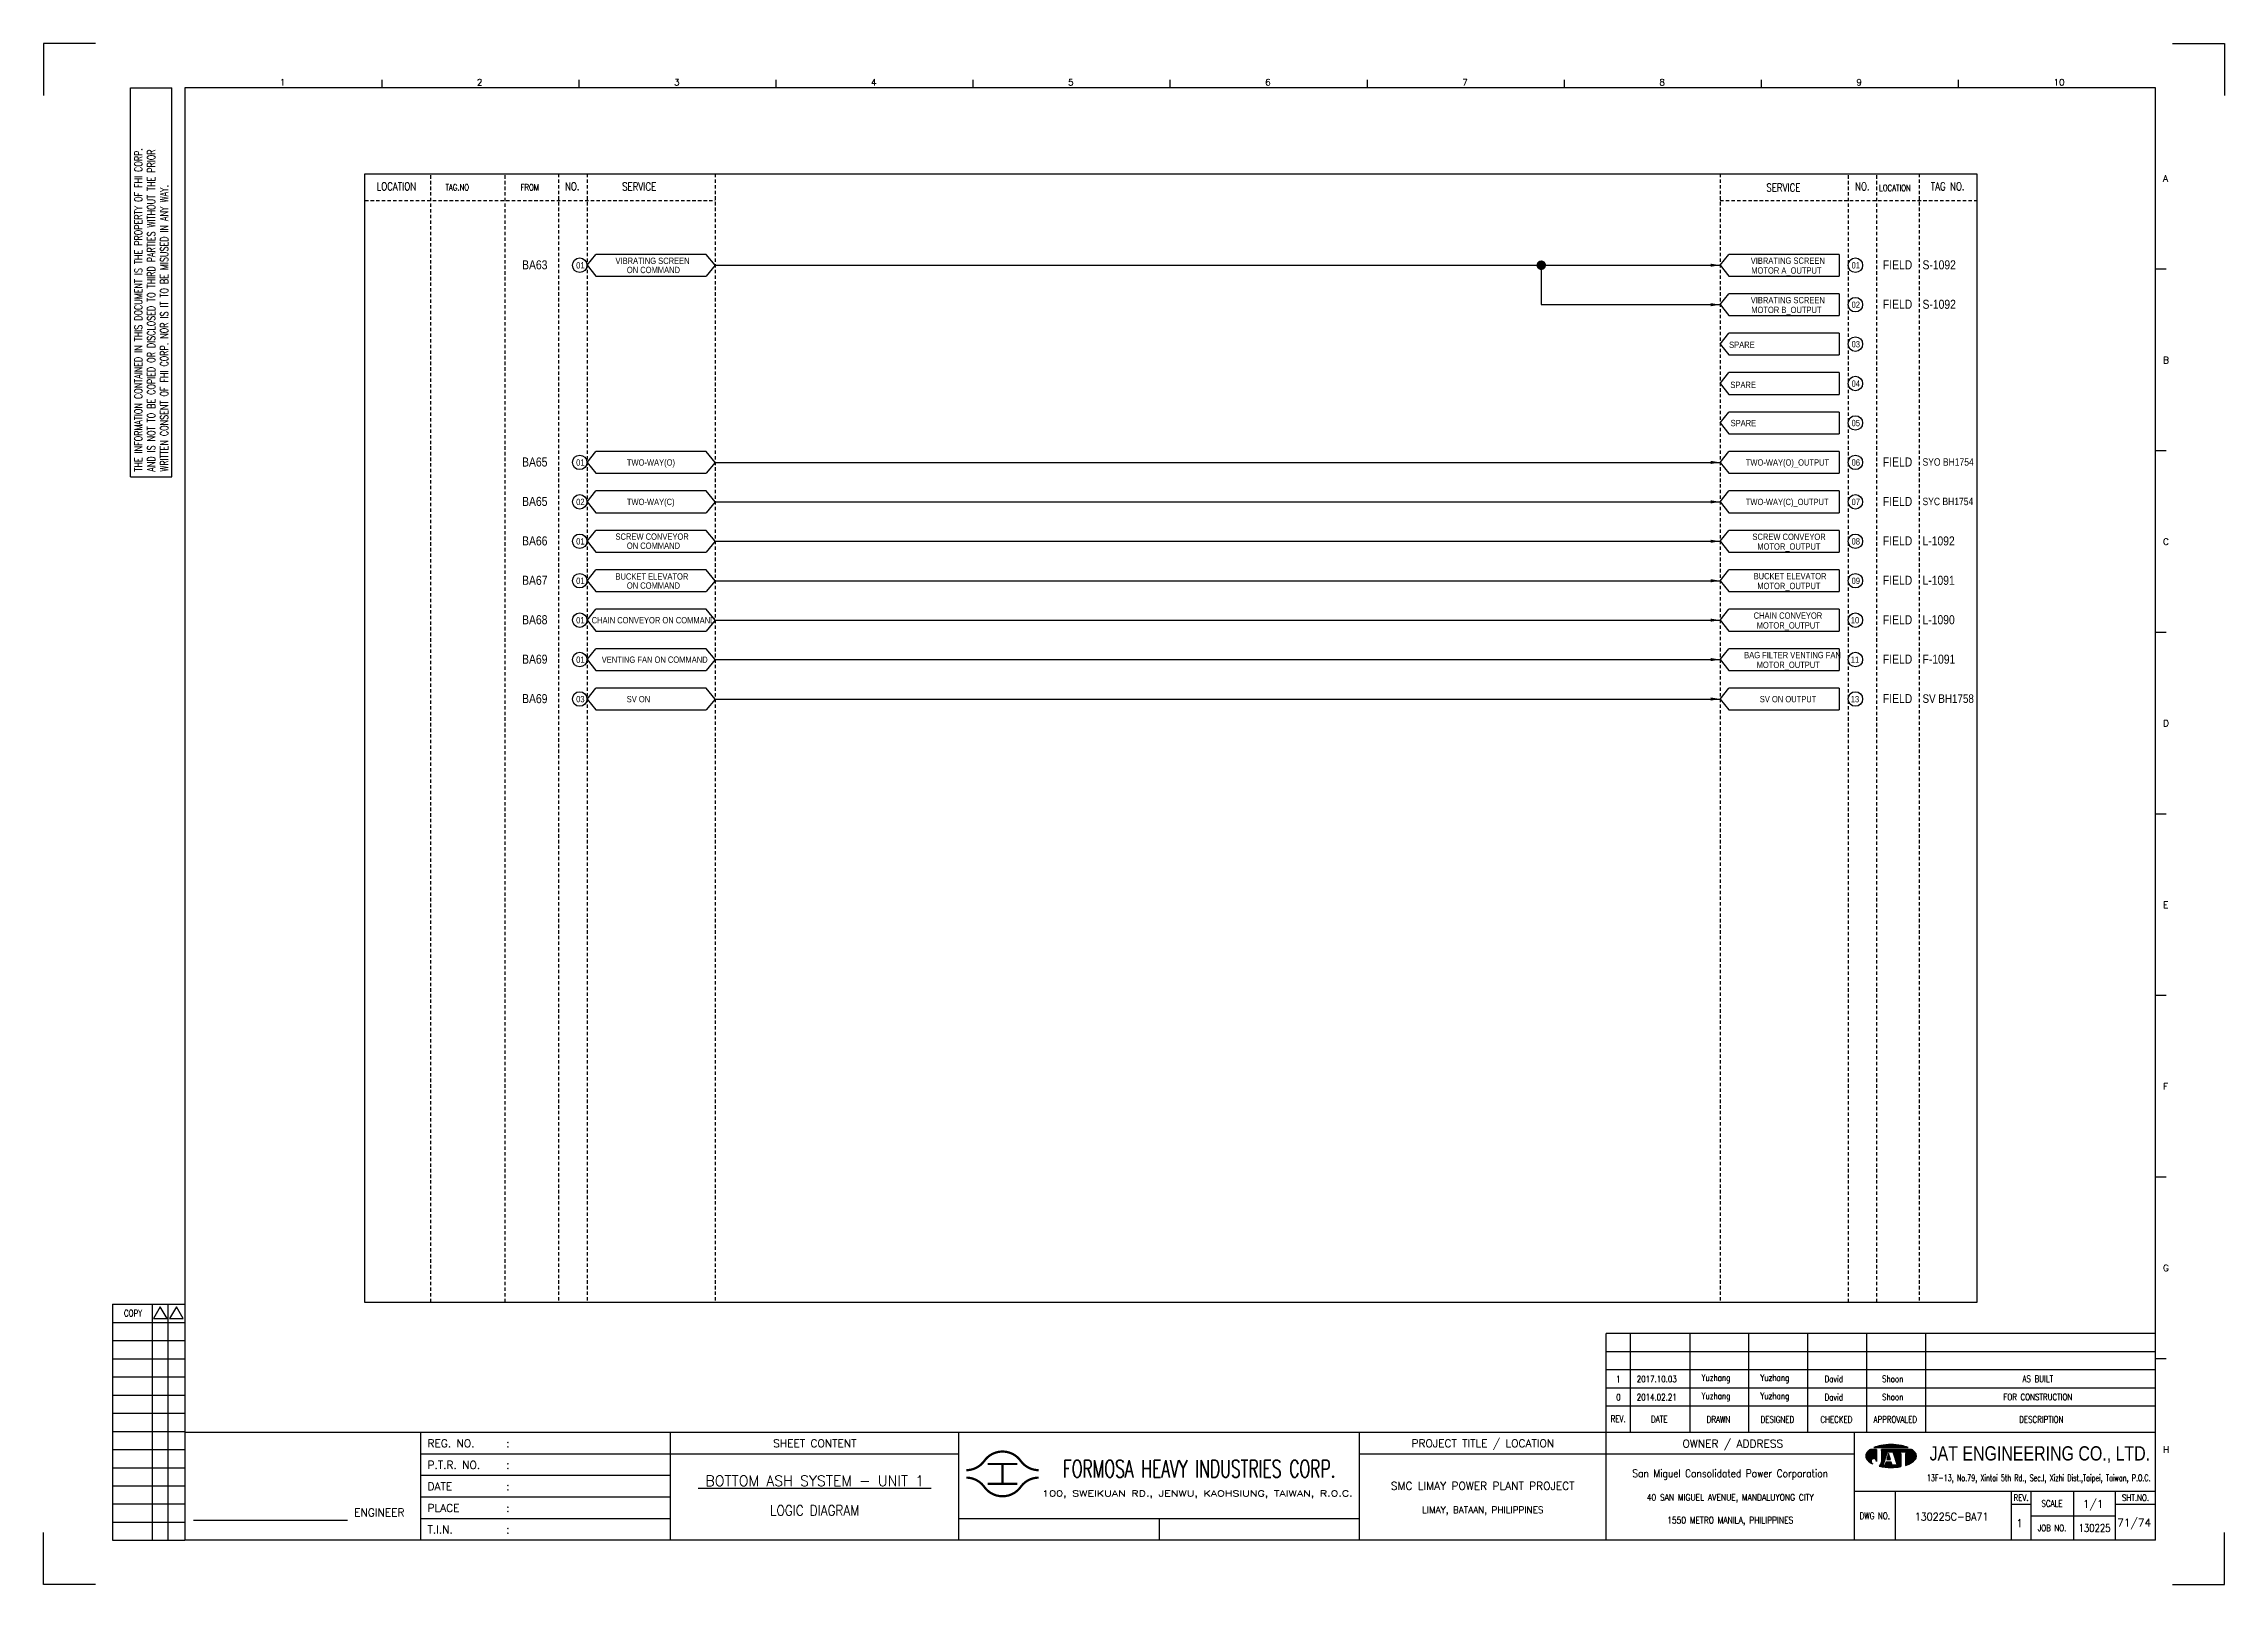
# Model space of a CAD drawing. Extents: x 3062 to 4028, y -111 to 571.
import ezdxf
from ezdxf.enums import TextEntityAlignment as Align

# ---------------------------------------------------------------- set-up
doc = ezdxf.new("R2010")
doc.units = 0
doc.header["$MEASUREMENT"] = 0
doc.linetypes.add('HIDDEN', pattern=[4, 1.5, -1, 1.5])
doc.layers.get('0').update_dxf_attribs({"linetype": 'CONTINUOUS'})
doc.layers.get('Defpoints').update_dxf_attribs({"linetype": 'CONTINUOUS'})
for name, color, linetype in [('B_DIM', 7, 'CONTINUOUS'), ('CON', 4, 'CONTINUOUS'), ('DIM', 3, 'CONTINUOUS'), ('HID', 2, 'HIDDEN'), ('T', 2, 'CONTINUOUS'), ('TEXT', 7, 'CONTINUOUS'), ('圖框CON', 4, 'CONTINUOUS'), ('圖框DIM', 3, 'CONTINUOUS'), ('框線', 6, 'CONTINUOUS')]:
    doc.layers.add(name, color=color, linetype=linetype)
doc.styles.add('AEH', font='simplex', dxfattribs={"width": 0.8, "bigfont": 'ae'})
doc.styles.add('DAYUKP', font='complex', dxfattribs={"bigfont": 'DAYUKP.SHX'})
doc.styles.add('E2', font='simplex.shx', dxfattribs={"height": 2})
doc.styles.add('E3', font='simplex.shx', dxfattribs={"height": 3})
doc.styles.add('E4', font='simplex.shx', dxfattribs={"height": 4})
doc.styles.add('ROMANS', font='romans', dxfattribs={"width": 0.8})
doc.styles.add('style3', font='ARIALN.TTF')
doc.styles.add('WMF-Arial0', font='arial.ttf')

msp = doc.modelspace()

# ---------------------------------------------------------------- texts
at = {"layer": 'CON', "style": 'ROMANS', "width": 0.8}
for s, p in [('LOCATION', (3218.26, 507.58)), ('NO.', (3296.15, 507.58)), ('SERVICE', (3325.8, 507.5)), ('SERVICE', (3832.62, 507.05)), ('NO.', (3867.59, 507.58)), ('TAG NO.', (3905.39, 507.58))]:
    msp.add_text(s, height=3.5, dxfattribs=at).set_placement(p, align=Align.MIDDLE)
for s, p in [('TAG.NO', (3239.99, 504.92)), ('FROM', (3273.25, 504.92)), ('LOCATION', (3875.02, 504.68))]:
    msp.add_text(s, height=2.8, dxfattribs=at).set_placement(p, align=Align.BOTTOM_LEFT)
at = {"layer": 'CON', "style": 'style3'}
for s, height, p in [('BA63', 4, (3273.95, 472.85)), ('FIELD', 4, (3876.7, 472.85)), ('S-1092', 4, (3894.24, 472.85)), ('FIELD', 4, (3876.7, 455.39)), ('S-1092', 4, (3894.24, 455.39)), ('BA65', 4, (3273.95, 385.54)), ('FIELD', 4, (3876.7, 385.54)), ('SYO BH1754', 3.3, (3894.24, 385.54)), ('BA65', 4, (3273.95, 368.08)), ('FIELD', 4, (3876.7, 368.08)), ('SYC BH1754', 3.3, (3894.24, 368.08)), ('BA66', 4, (3273.95, 350.61)), ('FIELD', 4, (3876.7, 350.61)), ('L-1092', 4, (3894.24, 350.61)), ('BA67', 4, (3273.95, 333.15)), ('FIELD', 4, (3876.7, 333.15)), ('L-1091', 4, (3894.24, 333.15)), ('BA68', 4, (3273.95, 315.69)), ('FIELD', 4, (3876.7, 315.69)), ('L-1090', 4, (3894.24, 315.69)), ('BA69', 4, (3273.95, 298.23)), ('FIELD', 4, (3876.7, 298.23)), ('F-1091', 4, (3894.25, 298.23)), ('BA69', 4, (3273.95, 280.76)), ('FIELD', 4, (3876.7, 280.76)), ('SV BH1758', 3.8, (3894.24, 280.76))]:
    msp.add_text(s, height=height, dxfattribs=at).set_placement(p, align=Align.MIDDLE_LEFT)
for s, p in [('01', (3297.89, 470.39)), ('VIBRATING SCREEN', (3315.31, 472.38)), ('VIBRATING SCREEN ', (3818.16, 472.44)), ('01', (3862.83, 470.39)), ('ON COMMAND', (3320.34, 468.34)), ('MOTOR A_OUTPUT', (3818.37, 468.11)), ('VIBRATING SCREEN ', (3818.16, 454.98)), ('MOTOR B_OUTPUT', (3818.37, 450.65)), ('02', (3862.83, 452.93)), ('SPARE', (3808.58, 435.2)), ('03', (3862.83, 435.47)), ('SPARE', (3809.14, 417.46)), ('04', (3862.83, 418.01)), ('SPARE', (3809.25, 400.55)), ('05', (3862.83, 400.54)), ('01', (3297.89, 383.08)), ('TWO-WAY(O)', (3320.35, 383.09)), ('TWO-WAY(O)_OUTPUT', (3815.96, 383.09)), ('06', (3862.83, 383.08)), ('02', (3297.89, 365.62)), ('TWO-WAY(C)', (3320.35, 365.62)), ('TWO-WAY(C)_OUTPUT', (3815.96, 365.62)), ('07', (3862.83, 365.62)), ('01', (3297.89, 348.16)), ('SCREW CONVEYOR', (3315.31, 350.26)), ('ON COMMAND', (3320.34, 346.23)), ('SCREW CONVEYOR', (3818.91, 350.2)), ('MOTOR_OUTPUT', (3821.05, 345.87)), ('08', (3862.83, 348.16)), ('01', (3297.89, 330.69)), ('BUCKET ELEVATOR', (3315.31, 332.62)), ('ON COMMAND', (3320.34, 328.58)), ('BUCKET ELEVATOR', (3819.43, 332.74)), ('MOTOR_OUTPUT', (3821.05, 328.41)), ('09', (3862.83, 330.69)), ('CHAIN CONVEYOR', (3819.43, 315.28)), ('01', (3297.89, 313.23)), ('CHAIN CONVEYOR ON COMMAND', (3304.76, 313.23)), ('MOTOR_OUTPUT', (3820.78, 310.94)), ('10', (3862.48, 313.23)), ('01', (3297.89, 295.77)), ('VENTING FAN ON COMMAND', (3309.22, 295.77)), ('BAG FILTER VENTING FAN', (3815.24, 297.81)), ('MOTOR_OUTPUT', (3820.78, 293.48)), ('11', (3862.48, 295.77)), ('03', (3297.89, 278.3)), ('SV ON', (3320.28, 278.31)), ('SV ON OUTPUT', (3822.18, 278.31)), ('13', (3862.48, 278.3))]:
    msp.add_text(s, height=2.8, dxfattribs=at).set_placement(p, align=Align.BOTTOM_LEFT)
at = {"layer": 'T', "style": 'AEH', "width": 0.8}
for s, height, p in [('1', 2.87, (3759.51, -20.56)), ('2017.10.03', 2.871, (3776.52, -20.53)), ('Yuzhang', 2.871, (3802.72, -20.44)), ('Yuzhang', 2.871, (3828.83, -20.44)), ('David', 2.871, (3854.94, -20.44)), ('Shoon', 2.871, (3881.05, -20.44)), ('AS BUILT', 2.871, (3945.33, -20.44)), ('0', 2.87, (3759.51, -28.6)), ('2014.02.21', 2.871, (3776.52, -28.57)), ('Yuzhang', 2.871, (3802.72, -28.48)), ('Yuzhang', 2.871, (3828.83, -28.48)), ('David', 2.871, (3854.94, -28.48)), ('Shoon', 2.871, (3881.05, -28.48)), ('FOR CONSTRUCTION', 2.8714, (3945.33, -28.48))]:
    msp.add_text(s, height=height, dxfattribs=at).set_placement(p, align=Align.MIDDLE)
at = {"layer": 'TEXT', "color": 2, "style": 'E3', "width": 0.8}
msp.add_text('130225', height=3.446, dxfattribs=at).set_placement((3970.46, -86.51), align=Align.MIDDLE_CENTER)

# ---------------------------------------------------------------- blocks, each defined once
blk = doc.blocks.new('1880-TITLE_BLK')
at = {"layer": 'TEXT', "color": 2, "linetype": 'Continuous', "style": 'E3'}
for tag, p in [('DWG_NO', (736.41, 26.44)), ('REV', (762.59, 23.97)), ('SCALE', (790.95, 31.17)), ('SHT_NO', (806.74, 23.97))]:
    blk.add_attdef(tag, text='', height=3, dxfattribs=at).set_placement(p, align=Align.MIDDLE)
at = {"layer": 'TEXT', "linetype": 'Continuous', "style": 'E2', "width": 0.6}
for tag, p in [('REV_DATE', (418.65, 19.76)), ('APPR_DATE', (492.93, 19.76))]:
    blk.add_attdef(tag, text='', height=2, dxfattribs=at).set_placement(p, align=Align.MIDDLE_LEFT)
blk = doc.blocks.new('Sht_Cont_T3')
at = {"layer": 'TEXT', "color": 3, "linetype": 'Continuous', "style": 'E4'}
for tag, p in [('$SHT_CONT_L1$', (55.63, 24.91)), ('$SHT_CONT_L2$', (55.63, 16.61)), ('$SHT_CONT_L3$', (55.63, 8.3))]:
    blk.add_attdef(tag, text='', height=4, dxfattribs=at).set_placement(p, align=Align.MIDDLE)
blk = doc.blocks.new('LEADER')
at = {"layer": 'CON'}
blk.add_solid([(0.85, -0.57), (0.85, -1.57), (3.85, -1.07)], dxfattribs=at)
blk = doc.blocks.new('1')
at = {"ltscale": 500, "const_width": 0.99}
blk.add_lwpolyline([(1686.83, 57.65, -0.241531), (1678.79, 61.78, 0.512989), (1662.7, 61.78, -0.241531), (1654.66, 57.65, -0.241531)], format="xyb", dxfattribs=at)
for points in [[(1664.14, 60.4), (1677.35, 60.4)], [(1670.74, 60.4), (1670.74, 51.6)], [(1664.14, 51.6), (1677.35, 51.6)]]:
    blk.add_lwpolyline(points, dxfattribs=at)
at = {"const_width": 0.99}
blk.add_lwpolyline([(1686.83, 54.35, 0.241531), (1678.79, 50.22, -0.512989), (1662.7, 50.22, 0.241531), (1654.66, 54.35, 0.241531)], format="xyb", dxfattribs=at)
at = {"layer": 'B_DIM'}
for p, q in [((2181.53, 118.11), (1938.08, 118.11)), ((1938.08, 74.29), (1938.08, 118.11)), ((1948.92, 74.29), (1948.92, 118.11)), ((1975.28, 74.29), (1975.28, 118.11)), ((2001.39, 74.29), (2001.39, 118.11)), ((2027.5, 74.29), (2027.5, 118.11)), ((2053.62, 74.29), (2053.62, 118.11)), ((2079.73, 74.29), (2079.73, 118.11)), ((2181.53, 110.07), (1938.08, 110.07)), ((1938.08, 77.93), (1938.08, 104.33)), ((2181.53, 102.03), (1938.08, 102.03)), ((2181.53, 93.99), (1938.08, 93.99)), ((2181.53, 85.95), (1938.08, 85.95))]:
    blk.add_line(p, q, dxfattribs=at)
at = {"layer": 'CON'}
for points in [[(1523.67, 26.6), (1523.67, 74.29)], [(1651.45, 26.6), (1651.45, 74.29)]]:
    blk.add_lwpolyline(points, dxfattribs=at)
at = {"layer": 'CON', "ltscale": 500}
for points in [[(1523.67, 64.75), (1413.11, 64.75)], [(1651.45, 64.75), (1523.67, 64.75)], [(1523.67, 55.22), (1413.11, 55.22)], [(1523.67, 45.69), (1413.11, 45.69)], [(1523.67, 36.15), (1413.11, 36.15)]]:
    blk.add_lwpolyline(points, dxfattribs=at)
at = {"layer": 'Defpoints'}
for points in [[(1268.99, 689.33), (1246.02, 689.33), (1246.02, 666.36)], [(2189, 689.33), (2211.97, 689.33), (2211.97, 666.36)], [(1268.99, 7.08), (1246.02, 7.08), (1246.02, 30.05)], [(2189, 7.08), (2211.97, 7.08), (2211.97, 30.05)]]:
    blk.add_lwpolyline(points, dxfattribs=at)
at = {"layer": 'DIM'}
for p, q in [((1276.46, 131.12), (1276.46, 26.6)), ((1276.46, 131.12), (1308.62, 131.12)), ((1294.26, 26.6), (1294.26, 131.12)), ((1301.15, 26.6), (1301.15, 131.12)), ((1276.46, 123.08), (1308.62, 123.08)), ((1276.46, 115.04), (1308.62, 115.04)), ((1276.46, 107), (1308.62, 107)), ((1276.46, 98.96), (1308.62, 98.96)), ((1276.46, 90.92), (1308.62, 90.92)), ((1276.46, 82.88), (1308.62, 82.88)), ((1276.46, 74.84), (1308.62, 74.84)), ((1276.46, 66.8), (1308.62, 66.8)), ((1276.46, 58.76), (1308.62, 58.76)), ((1276.46, 50.72), (1308.62, 50.72)), ((1276.46, 42.68), (1308.62, 42.68)), ((1276.46, 34.64), (1308.62, 34.64)), ((1276.46, 26.6), (1308.62, 26.6))]:
    blk.add_line(p, q, dxfattribs=at)
for points in [[(1297.7, 129.98), (1294.72, 124.81), (1300.69, 124.81)], [(1304.83, 129.98), (1301.84, 124.81), (1307.81, 124.81)]]:
    blk.add_lwpolyline(points, close=True, dxfattribs=at)
at = {"layer": 'T', "lineweight": -3}
for p, q in [((2056.73, 67.67), (2071.93, 67.67)), ((2057.91, 66.87), (2055.21, 66.87)), ((2057.91, 66.87), (2057.91, 61.52)), ((2073.45, 66.87), (2060.05, 66.87)), ((2060.05, 66.33), (2060.05, 66.87)), ((2060.05, 66.87), (2060.05, 61.23)), ((2061.8, 63.05), (2060.05, 61.24)), ((2060.85, 59.91), (2062.72, 65.8)), ((2061.65, 59.91), (2060.85, 59.91)), ((2062.08, 61.25), (2061.65, 59.91)), ((2064.44, 61.25), (2062.08, 61.25)), ((2063.26, 65), (2062.41, 62.32)), ((2062.41, 62.32), (2064.1, 62.32)), ((2062.72, 65.8), (2065.13, 65.8)), ((2064.1, 62.32), (2063.26, 65)), ((2063.79, 65.8), (2065.13, 65.8)), ((2064.86, 59.91), (2064.44, 61.25)), ((2067, 59.91), (2064.86, 59.91)), ((2065.13, 65.8), (2067, 59.91)), ((2066.74, 65.8), (2072.62, 65.8)), ((2066.74, 65), (2066.74, 65.8)), ((2068.61, 65), (2066.74, 65)), ((2068.61, 65), (2068.61, 59.21)), ((2072.62, 65), (2070.75, 65)), ((2070.75, 65), (2070.75, 59.74)), ((2072.62, 65.8), (2072.62, 65))]:
    blk.add_line(p, q, dxfattribs=at)
at = {"layer": 'T', "color": 0, "lineweight": -3}
for p, q in [((2056.94, 67.67), (2057.09, 67.82)), ((2057.16, 67.67), (2057.44, 67.95)), ((2057.39, 67.67), (2057.78, 68.07)), ((2057.61, 67.67), (2058.11, 68.18)), ((2057.83, 67.67), (2058.43, 68.27)), ((2058.05, 67.67), (2058.73, 68.35)), ((2058.27, 67.67), (2059.03, 68.43)), ((2058.49, 67.67), (2059.32, 68.49)), ((2058.72, 67.67), (2059.6, 68.55)), ((2058.94, 67.67), (2059.87, 68.6)), ((2059.16, 67.67), (2060.14, 68.65)), ((2059.38, 67.67), (2060.41, 68.7)), ((2059.6, 67.67), (2060.67, 68.74)), ((2059.82, 67.67), (2060.93, 68.77)), ((2060.05, 67.67), (2061.18, 68.81)), ((2060.27, 67.67), (2061.44, 68.84)), ((2060.49, 67.67), (2061.69, 68.87)), ((2060.71, 67.67), (2061.93, 68.89)), ((2060.93, 67.67), (2062.18, 68.91)), ((2061.15, 67.67), (2062.42, 68.93)), ((2061.38, 67.67), (2062.66, 68.95)), ((2061.6, 67.67), (2062.89, 68.97)), ((2061.82, 67.67), (2063.13, 68.98)), ((2062.04, 67.67), (2063.36, 68.99)), ((2062.26, 67.67), (2063.59, 69)), ((2062.48, 67.67), (2063.82, 69)), ((2062.71, 67.67), (2064.04, 69.01)), ((2062.93, 67.67), (2064.27, 69.01)), ((2063.15, 67.67), (2064.49, 69.01)), ((2063.37, 67.67), (2064.71, 69.01)), ((2063.59, 67.67), (2064.92, 69)), ((2063.81, 67.67), (2065.14, 69)), ((2064.04, 67.67), (2065.35, 68.99)), ((2064.26, 67.67), (2065.56, 68.98)), ((2064.48, 67.67), (2065.78, 68.97)), ((2064.7, 67.67), (2065.98, 68.95)), ((2064.92, 67.67), (2066.19, 68.94)), ((2065.14, 67.67), (2066.4, 68.92)), ((2065.37, 67.67), (2066.6, 68.9)), ((2065.59, 67.67), (2066.8, 68.88)), ((2065.81, 67.67), (2067, 68.86)), ((2066.03, 67.67), (2067.2, 68.84)), ((2066.25, 67.67), (2067.4, 68.82)), ((2066.47, 67.67), (2067.6, 68.79)), ((2066.7, 67.67), (2067.79, 68.77)), ((2066.92, 67.67), (2067.98, 68.74)), ((2067.14, 67.67), (2068.18, 68.71)), ((2067.36, 67.67), (2068.37, 68.68)), ((2067.58, 67.67), (2068.56, 68.64)), ((2067.81, 67.67), (2068.75, 68.61)), ((2068.03, 67.67), (2068.93, 68.58)), ((2068.25, 67.67), (2069.12, 68.54)), ((2068.47, 67.67), (2069.3, 68.5)), ((2068.69, 67.67), (2069.48, 68.46)), ((2068.91, 67.67), (2069.66, 68.42)), ((2069.14, 67.67), (2069.84, 68.37)), ((2069.36, 67.67), (2070.01, 68.33)), ((2069.58, 67.67), (2070.19, 68.28)), ((2069.8, 67.67), (2070.36, 68.23)), ((2070.02, 67.67), (2070.53, 68.18)), ((2070.24, 67.67), (2070.7, 68.13)), ((2070.47, 67.67), (2070.87, 68.07)), ((2070.69, 67.67), (2071.03, 68.02)), ((2070.91, 67.67), (2071.2, 67.96)), ((2071.13, 67.67), (2071.36, 67.9)), ((2071.35, 67.67), (2071.52, 67.84)), ((2071.57, 67.67), (2071.68, 67.77)), ((2071.8, 67.67), (2071.83, 67.71)), ((2053.09, 63.82), (2056.14, 66.87)), ((2053.09, 64.04), (2055.92, 66.87)), ((2053.11, 63.62), (2056.36, 66.87)), ((2053.12, 64.29), (2055.7, 66.87)), ((2053.14, 63.43), (2056.58, 66.87)), ((2053.18, 63.25), (2056.8, 66.87)), ((2053.18, 64.57), (2055.47, 66.87)), ((2053.24, 63.08), (2057.03, 66.87)), ((2053.29, 64.91), (2055.25, 66.87)), ((2053.3, 62.92), (2057.25, 66.87)), ((2053.37, 62.77), (2057.47, 66.87)), ((2053.45, 62.63), (2057.69, 66.87)), ((2053.54, 62.5), (2057.91, 66.86)), ((2053.61, 65.45), (2054.47, 66.31)), ((2053.64, 62.37), (2057.91, 66.64)), ((2053.74, 62.25), (2057.91, 66.42)), ((2053.84, 62.14), (2057.91, 66.2)), ((2053.95, 62.02), (2057.91, 65.98)), ((2054.07, 61.91), (2057.91, 65.75)), ((2054.18, 61.8), (2057.91, 65.53)), ((2054.29, 61.7), (2057.91, 65.31)), ((2054.41, 61.59), (2057.91, 65.09)), ((2054.53, 61.49), (2057.91, 64.87)), ((2054.65, 61.39), (2057.91, 64.65)), ((2054.78, 61.29), (2055.59, 62.11)), ((2054.9, 61.2), (2055.48, 61.77)), ((2055.03, 61.11), (2055.46, 61.53)), ((2055.16, 61.01), (2055.47, 61.33)), ((2055.3, 60.93), (2055.52, 61.15)), ((2055.43, 60.84), (2055.59, 60.99)), ((2055.57, 60.76), (2055.67, 60.85)), ((2055.71, 60.67), (2055.76, 60.73)), ((2055.85, 60.59), (2055.88, 60.62)), ((2056, 60.52), (2056, 60.52)), ((2056.12, 62.63), (2057.91, 64.42)), ((2056.14, 60.44), (2056.14, 60.44)), ((2056.46, 62.75), (2057.91, 64.2)), ((2056.7, 62.77), (2057.91, 63.98)), ((2056.9, 62.75), (2057.91, 63.76)), ((2057.08, 62.71), (2057.91, 63.54)), ((2057.23, 62.64), (2057.91, 63.32)), ((2057.37, 62.56), (2057.91, 63.09)), ((2057.5, 62.46), (2057.91, 62.87)), ((2057.61, 62.35), (2057.91, 62.65)), ((2057.7, 62.23), (2057.91, 62.43)), ((2057.79, 62.09), (2057.91, 62.21)), ((2057.85, 61.93), (2057.91, 61.99)), ((2057.89, 61.75), (2057.91, 61.76)), ((2057.91, 61.54), (2057.91, 61.55)), ((2059.09, 59.4), (2061.43, 61.74)), ((2059.28, 59.36), (2061.33, 61.42)), ((2059.46, 59.32), (2061.23, 61.09)), ((2059.64, 59.29), (2061.12, 60.77)), ((2059.83, 59.25), (2061.02, 60.44)), ((2059.86, 60.39), (2061.54, 62.07)), ((2059.98, 60.73), (2061.64, 62.39)), ((2060.02, 59.22), (2060.92, 60.12)), ((2060.03, 61), (2061.74, 62.72)), ((2060.05, 63.24), (2063.68, 66.87)), ((2060.05, 63.46), (2063.46, 66.87)), ((2060.05, 63.68), (2063.23, 66.87)), ((2060.05, 63.9), (2063.01, 66.87)), ((2060.05, 64.13), (2062.79, 66.87)), ((2060.05, 64.35), (2062.57, 66.87)), ((2060.05, 64.57), (2062.35, 66.87)), ((2060.05, 64.79), (2062.13, 66.87)), ((2060.05, 65.01), (2061.9, 66.87)), ((2060.05, 65.23), (2061.68, 66.87)), ((2060.05, 65.46), (2061.46, 66.87)), ((2060.05, 66.12), (2060.79, 66.87)), ((2060.05, 66.34), (2060.57, 66.87)), ((2060.05, 66.56), (2060.35, 66.87)), ((2060.05, 66.79), (2060.13, 66.87)), ((2060.05, 65.68), (2061.24, 66.87)), ((2060.05, 65.9), (2061.02, 66.87)), ((2060.05, 63.02), (2062.67, 65.64)), ((2060.05, 62.8), (2062.57, 65.32)), ((2060.05, 62.57), (2062.47, 64.99)), ((2060.05, 62.35), (2062.36, 64.67)), ((2060.05, 62.13), (2062.26, 64.34)), ((2060.05, 61.91), (2062.16, 64.02)), ((2060.05, 61.69), (2062.05, 63.69)), ((2060.05, 61.46), (2061.95, 63.37)), ((2060.05, 61.24), (2060.05, 61.24)), ((2060.21, 59.19), (2060.93, 59.91)), ((2060.4, 59.16), (2061.15, 59.91)), ((2060.59, 59.13), (2061.38, 59.91)), ((2060.78, 59.1), (2061.6, 59.91)), ((2060.98, 59.07), (2063.16, 61.25)), ((2061.17, 59.04), (2063.38, 61.25)), ((2061.37, 59.02), (2063.6, 61.25)), ((2061.57, 59), (2063.82, 61.25)), ((2061.68, 59.99), (2062.94, 61.25)), ((2061.77, 58.97), (2064.04, 61.25)), ((2061.78, 60.32), (2062.71, 61.25)), ((2061.88, 60.64), (2062.49, 61.25)), ((2061.97, 58.95), (2064.27, 61.25)), ((2061.99, 60.96), (2062.27, 61.25)), ((2062.17, 58.94), (2064.45, 61.21)), ((2062.38, 58.92), (2064.51, 61.05)), ((2062.45, 62.32), (2063.71, 63.57)), ((2062.5, 62.58), (2063.65, 63.74)), ((2062.58, 58.9), (2064.56, 60.88)), ((2062.6, 62.91), (2063.6, 63.91)), ((2062.68, 62.32), (2063.76, 63.4)), ((2062.7, 63.23), (2063.55, 64.08)), ((2062.79, 58.89), (2064.61, 60.71)), ((2062.8, 63.56), (2063.49, 64.25)), ((2062.83, 65.8), (2063.9, 66.87)), ((2062.9, 62.32), (2063.81, 63.24)), ((2062.91, 63.88), (2063.44, 64.42)), ((2063, 58.88), (2064.67, 60.54)), ((2063.01, 64.2), (2063.39, 64.58)), ((2063.05, 65.8), (2064.12, 66.87)), ((2063.11, 64.53), (2063.33, 64.75)), ((2063.12, 62.32), (2063.87, 63.07)), ((2063.21, 64.85), (2063.28, 64.92)), ((2063.21, 58.87), (2064.72, 60.37)), ((2063.27, 65.8), (2064.34, 66.87)), ((2063.34, 62.32), (2063.92, 62.9)), ((2063.43, 58.86), (2064.77, 60.2)), ((2063.49, 65.8), (2064.56, 66.87)), ((2063.56, 62.32), (2063.97, 62.73)), ((2063.64, 58.85), (2064.82, 60.03)), ((2063.72, 65.8), (2064.79, 66.87)), ((2063.78, 62.32), (2064.03, 62.56)), ((2063.86, 58.85), (2064.92, 59.91)), ((2063.94, 65.8), (2065.01, 66.87)), ((2064.01, 62.32), (2064.08, 62.39)), ((2064.08, 58.84), (2065.15, 59.91)), ((2064.16, 65.8), (2065.23, 66.87)), ((2064.3, 58.84), (2065.37, 59.91)), ((2064.38, 65.8), (2065.45, 66.87)), ((2064.52, 58.84), (2065.59, 59.91)), ((2064.6, 65.8), (2065.67, 66.87)), ((2064.74, 58.85), (2065.81, 59.91)), ((2064.82, 65.8), (2065.89, 66.87)), ((2064.97, 58.85), (2066.03, 59.91)), ((2065.05, 65.8), (2066.12, 66.87)), ((2065.16, 65.69), (2066.34, 66.87)), ((2065.2, 58.86), (2066.25, 59.91)), ((2065.22, 65.53), (2066.56, 66.87)), ((2065.27, 65.36), (2066.78, 66.87)), ((2065.32, 65.19), (2067, 66.87)), ((2065.38, 65.02), (2067.22, 66.87)), ((2065.43, 64.85), (2067.45, 66.87)), ((2065.43, 58.87), (2066.48, 59.91)), ((2065.48, 64.69), (2067.67, 66.87)), ((2065.54, 64.52), (2066.74, 65.71)), ((2065.59, 64.35), (2066.74, 65.49)), ((2065.65, 64.18), (2066.74, 65.27)), ((2065.66, 58.88), (2066.7, 59.91)), ((2065.7, 64.01), (2066.74, 65.05)), ((2065.75, 63.84), (2066.9, 65)), ((2065.81, 63.68), (2067.12, 65)), ((2065.86, 63.51), (2067.35, 65)), ((2065.9, 58.89), (2066.92, 59.91)), ((2065.91, 63.34), (2067.57, 65)), ((2065.97, 63.17), (2067.79, 65)), ((2066.02, 63), (2068.01, 65)), ((2066.07, 62.84), (2068.23, 65)), ((2066.13, 62.67), (2068.46, 65)), ((2066.14, 58.91), (2068.61, 61.38)), ((2066.18, 62.5), (2068.61, 64.93)), ((2066.23, 62.33), (2068.61, 64.71)), ((2066.29, 62.16), (2068.61, 64.48)), ((2066.34, 61.99), (2068.61, 64.26)), ((2066.38, 58.93), (2068.61, 61.16)), ((2066.39, 61.83), (2068.61, 64.04)), ((2066.45, 61.66), (2068.61, 63.82)), ((2066.5, 61.49), (2068.61, 63.6)), ((2066.56, 61.32), (2068.61, 63.38)), ((2066.61, 61.15), (2068.61, 63.15)), ((2066.62, 58.95), (2068.61, 60.94)), ((2066.66, 60.99), (2068.61, 62.93)), ((2066.72, 60.82), (2068.61, 62.71)), ((2066.77, 60.65), (2068.61, 62.49)), ((2066.82, 65.8), (2067.89, 66.87)), ((2066.82, 60.48), (2068.61, 62.27)), ((2066.87, 58.97), (2068.61, 60.72)), ((2066.88, 60.31), (2068.61, 62.05)), ((2066.93, 60.14), (2068.61, 61.82)), ((2066.98, 59.98), (2068.61, 61.6)), ((2067.04, 65.8), (2068.11, 66.87)), ((2067.11, 59), (2068.61, 60.49)), ((2067.26, 65.8), (2068.33, 66.87)), ((2067.37, 59.03), (2068.61, 60.27)), ((2067.48, 65.8), (2068.55, 66.87)), ((2067.62, 59.06), (2068.61, 60.05)), ((2067.71, 65.8), (2068.78, 66.87)), ((2067.88, 59.1), (2068.61, 59.83)), ((2067.93, 65.8), (2069, 66.87)), ((2068.14, 59.14), (2068.61, 59.61)), ((2068.15, 65.8), (2069.22, 66.87)), ((2068.37, 65.8), (2069.44, 66.87)), ((2068.4, 59.18), (2068.61, 59.38)), ((2068.59, 65.8), (2069.66, 66.87)), ((2068.81, 65.8), (2069.88, 66.87)), ((2069.04, 65.8), (2070.11, 66.87)), ((2069.26, 65.8), (2070.33, 66.87)), ((2069.48, 65.8), (2070.55, 66.87)), ((2069.7, 65.8), (2070.77, 66.87)), ((2069.92, 65.8), (2070.99, 66.87)), ((2070.14, 65.8), (2071.21, 66.87)), ((2070.37, 65.8), (2071.44, 66.87)), ((2070.59, 65.8), (2071.66, 66.87)), ((2070.75, 63.08), (2074.07, 66.4)), ((2070.75, 62.86), (2074.19, 66.3)), ((2070.75, 62.63), (2074.31, 66.2)), ((2070.75, 62.41), (2074.43, 66.09)), ((2070.75, 62.19), (2074.54, 65.98)), ((2070.75, 61.97), (2074.66, 65.87)), ((2070.75, 61.75), (2074.77, 65.76)), ((2070.75, 61.53), (2074.87, 65.65)), ((2070.75, 61.3), (2074.98, 65.53)), ((2070.75, 61.08), (2075.08, 65.41)), ((2070.75, 60.86), (2075.17, 65.28)), ((2070.75, 60.64), (2075.25, 65.14)), ((2070.75, 63.96), (2071.78, 65)), ((2070.75, 63.74), (2072, 65)), ((2070.75, 63.52), (2072.22, 65)), ((2070.75, 63.3), (2072.45, 65)), ((2070.75, 64.41), (2071.34, 65)), ((2070.75, 64.19), (2071.56, 65)), ((2070.75, 64.85), (2070.89, 65)), ((2070.75, 64.63), (2071.12, 65)), ((2070.75, 60.42), (2075.33, 64.99)), ((2070.75, 60.2), (2075.39, 64.84)), ((2070.75, 59.97), (2075.45, 64.67)), ((2070.75, 59.75), (2075.5, 64.5)), ((2070.81, 65.8), (2071.88, 66.87)), ((2071.03, 65.8), (2072.1, 66.87)), ((2071.07, 59.85), (2075.53, 64.32)), ((2071.25, 65.8), (2072.32, 66.87)), ((2071.42, 59.97), (2075.56, 64.12)), ((2071.47, 65.8), (2072.54, 66.87)), ((2071.7, 65.8), (2072.77, 66.87)), ((2071.78, 60.12), (2075.57, 63.9)), ((2071.92, 65.8), (2072.99, 66.87)), ((2072.14, 65.8), (2073.21, 66.87)), ((2072.17, 60.28), (2075.55, 63.67)), ((2072.36, 65.8), (2073.43, 66.87)), ((2072.58, 65.8), (2073.57, 66.78)), ((2072.59, 60.48), (2075.51, 63.4)), ((2072.62, 65.62), (2073.7, 66.69)), ((2072.62, 65.39), (2073.83, 66.6)), ((2072.62, 65.17), (2073.95, 66.5)), ((2073.08, 60.75), (2075.42, 63.1)), ((2073.74, 61.19), (2075.24, 62.69))]:
    blk.add_line(p, q, dxfattribs=at)
at = {"layer": 'T', "lineweight": -3}
for centre, major_axis, start_param, end_param in [((2062.5, 54), (-10.49, 10.49), 5.683021, 5.897183), ((2064.33, 44.23), (-17.52, 17.52), 5.497787, 5.683021), ((2064.33, 44.23), (17.52, 17.52), 0.600164, 0.785398), ((2066.16, 54), (10.49, 10.49), 0.386002, 0.600164), ((2055.58, 63.92), (1.76, 1.76), 1.614811, 2.356194), ((2055.58, 63.92), (-1.76, 1.76), 0.785398, 1.526782), ((2059.72, 60.14), (-5.73, 5.73), 6.088179, 6.3272), ((2059.72, 67.71), (5.73, 5.73), 3.097578, 3.478972), ((2056.68, 61.54), (-0.868, 0.868), 3.906164, 8.245601), ((2057.88, 61.28), (1.53, 1.53), 4.470635, 5.546585), ((2064.33, 83.62), (17.52, 17.52), 3.710226, 3.926991), ((2064.33, 83.62), (17.52, 17.52), 3.926991, 4.100643), ((2066.16, 73.85), (-10.49, 10.49), 2.670765, 2.781027), ((2068.93, 67.71), (-5.73, 5.73), 2.781027, 3.185607), ((2068.93, 60.14), (-5.73, 5.73), 4.668374, 4.907395), ((2073.07, 63.92), (-1.76, 1.76), 3.926991, 4.668374), ((2073.07, 63.92), (1.76, 1.76), 4.756403, 5.497787)]:
    blk.add_ellipse(centre, major_axis=major_axis, ratio=1, start_param=start_param, end_param=end_param, dxfattribs=at)
at = {"layer": '圖框CON'}
for p, q in [((1284.5, 669.81), (1302.87, 669.81)), ((1284.5, 497.52), (1284.5, 669.81)), ((1302.87, 497.52), (1302.87, 669.81)), ((1395.91, 669.85), (1395.91, 673.29)), ((1483.2, 669.85), (1483.2, 673.29)), ((1570.49, 669.85), (1570.49, 673.29)), ((1657.78, 669.85), (1657.78, 673.29)), ((1745.08, 669.85), (1745.08, 673.29)), ((1832.37, 669.85), (1832.37, 673.29)), ((1919.66, 669.85), (1919.66, 673.29)), ((2006.95, 669.85), (2006.95, 673.29)), ((2094.24, 669.85), (2094.24, 673.29)), ((2186.14, 589.41), (2181.53, 589.41)), ((2186.14, 509.01), (2181.53, 509.01)), ((1284.5, 497.52), (1302.87, 497.52)), ((2186.14, 428.61), (2181.53, 428.61)), ((2186.14, 348.2), (2181.53, 348.2)), ((2186.14, 267.8), (2181.53, 267.8)), ((2186.14, 187.4), (2181.53, 187.4)), ((2186.14, 107), (2181.53, 107)), ((2048.1, 48.3), (2181.53, 48.3)), ((2066.14, 48.3), (2066.14, 26.6)), ((2117.55, 48.3), (2117.55, 26.6)), ((2117.55, 42.62), (2126.28, 42.62)), ((2126.28, 48.3), (2126.28, 26.6)), ((2145.25, 26.6), (2145.25, 48.3)), ((2163.72, 26.6), (2163.72, 48.3)), ((2163.72, 42.62), (2181.53, 42.62)), ((1740.17, 36.15), (1740.17, 26.6)), ((2126.28, 37.45), (2163.72, 37.45))]:
    blk.add_line(p, q, dxfattribs=at)
for points in [[(1413.11, 26.6), (1413.11, 74.29)], [(1828.89, 26.6), (1828.89, 74.29)], [(1938.08, 26.6), (1938.08, 74.29)], [(2048.1, 26.6), (2048.1, 74.29)], [(2048.1, 64.75), (1828.89, 64.75)], [(1828.89, 36.15), (1802.67, 36.15), (1651.45, 36.15)]]:
    blk.add_lwpolyline(points, dxfattribs=at)
at = {"layer": '圖框DIM'}
blk.add_line((1312.36, 35.55), (1380.65, 35.55), dxfattribs=at)
at = {"layer": '框線'}
for p, q in [((1308.62, 669.81), (1308.62, 26.6)), ((2181.53, 669.81), (1308.62, 669.81)), ((2181.53, 26.6), (2181.53, 669.81)), ((2181.53, 74.29), (1308.62, 74.29)), ((2181.53, 26.6), (1308.62, 26.6))]:
    blk.add_line(p, q, dxfattribs=at)
at = {"style": 'DAYUKP'}
for s, height, p in [('1', 2.87, (1350.64, 670.78)), ('2', 2.87, (1437.93, 670.78)), ('3', 2.87, (1525.22, 670.78)), ('4', 2.87, (1612.51, 670.78)), ('5', 2.87, (1699.8, 670.78)), ('6', 2.87, (1787.1, 670.78)), ('7', 2.87, (1874.39, 670.78)), ('8', 2.87, (1961.68, 670.78)), ('9', 2.87, (2048.97, 670.78)), ('10', 2.871, (2136.26, 670.78))]:
    blk.add_text(s, height=height, dxfattribs=at).set_placement(p)
for s, p in [('A', (2184.79, 629.6)), ('B', (2184.79, 549.2)), ('C', (2184.79, 468.8)), ('D', (2184.79, 388.39)), ('E', (2184.79, 307.99)), ('F', (2184.79, 227.59)), ('G', (2184.79, 147.19)), ('H', (2184.79, 66.79))]:
    blk.add_text(s, height=2.87, dxfattribs=at).set_placement(p, align=Align.MIDDLE_LEFT)
at = {"style": 'WMF-Arial0', "width": 0.8}
blk.add_text('JAT ENGINEERING CO., LTD.', height=6.3172, dxfattribs=at).set_placement((2130.24, 64.55), align=Align.MIDDLE)
at = {"color": 90, "ltscale": 500, "style": 'ROMANS', "width": 0.65}
blk.add_text('FORMOSA HEAVY INDUSTRIES CORP.', height=7.7366, dxfattribs=at).set_placement((1757.9, 58.28), align=Align.MIDDLE)
at = {"color": 2, "ltscale": 500, "style": 'ROMANS', "width": 0.85}
blk.add_text('San Miguel Consolidated Power Corporation', height=3.4457, dxfattribs=at).set_placement((1993.09, 56.23), align=Align.MIDDLE_CENTER)
at = {"color": 2, "ltscale": 500, "style": 'ROMANS'}
for s, height, p in [('SMC LIMAY POWER PLANT PROJECT', 3.4457, (1883.48, 50.7)), ('LIMAY, BATAAN, PHILIPPINES', 2.8714, (1883.48, 40.08))]:
    blk.add_text(s, height=height, dxfattribs=at).set_placement(p, align=Align.MIDDLE_CENTER)
at = {"color": 4, "ltscale": 500, "style": 'ROMANS', "width": 0.85}
for s, p in [('40 SAN MIGUEL AVENUE, MANDALUYONG CITY', (1993.09, 45.61)), ('1550 METRO MANILA, PHILIPPINES', (1993.09, 35.51))]:
    blk.add_text(s, height=2.8714, dxfattribs=at).set_placement(p, align=Align.MIDDLE_CENTER)
at = {"layer": 'B_DIM', "style": 'AEH', "width": 0.8}
for s, height, p in [('REV.', 2.871, (1943.45, 80.37)), ('DATE', 2.871, (1961.68, 80.21)), ('DRAWN', 2.871, (1987.87, 80.12)), ('DESIGNED', 2.871, (2013.98, 80.12)), ('CHECKED', 2.871, (2040.1, 80.12)), ('APPROVALED', 2.871, (2066.21, 80.12)), ('DESCRIPTION', 2.8714, (2130.87, 80.12))]:
    blk.add_text(s, height=height, dxfattribs=at).set_placement(p, align=Align.MIDDLE)
at = {"layer": 'DIM', "style": 'ROMANS', "width": 0.75}
for s, p in [('THE INFORMATION CONTAINED IN THIS DOCUMENT IS THE PROPERTY OF FHI CORP.', (1287.94, 499.82)), ('AND IS NOT TO BE COPIED OR DISCLOSED TO THIRD PARTIES WITHOUT THE PRIOR', (1293.68, 499.82)), ('WRITTEN CONSENT OF FHI CORP. NOR IS IT TO BE MISUSED IN ANY WAY.', (1299.43, 499.82))]:
    blk.add_text(s, height=3.4457, rotation=90, dxfattribs=at).set_placement(p, align=Align.MIDDLE_LEFT)
at = {"layer": 'DIM', "style": 'ROMANS', "width": 0.8}
blk.add_text('COPY', height=2.871, dxfattribs=at).set_placement((1285.64, 127.16), align=Align.MIDDLE)
at = {"layer": 'HID', "ltscale": 500, "style": 'ROMANS'}
for s, height, p in [('REG. NO.', 3.446, (1416.1, 69.52)), (':', 3.45, (1450.9, 69.52)), ('P.T.R. NO.', 3.446, (1416.1, 59.99)), (':', 3.45, (1450.9, 59.99)), ('DATE', 3.446, (1416.1, 50.45)), (':', 3.45, (1450.9, 50.45)), ('PLACE', 3.446, (1416.1, 40.92)), (':', 3.45, (1450.9, 40.92)), ('T.I.N.', 3.446, (1416.1, 31.37)), (':', 3.45, (1450.9, 31.39))]:
    blk.add_text(s, height=height, dxfattribs=at).set_placement(p, align=Align.MIDDLE_LEFT)
for s, p in [('SHEET CONTENT', (1587.56, 69.52)), ('PROJECT TITLE / LOCATION', (1883.48, 69.28)), ('OWNER / ADDRESS', (1994.25, 69.12))]:
    blk.add_text(s, height=3.4457, dxfattribs=at).set_placement(p, align=Align.MIDDLE)
at = {"layer": 'HID', "style": 'ROMANS', "width": 1.216198}
blk.add_text('100, SWEIKUAN RD., JENWU, KAOHSIUNG, TAIWAN, R.O.C.', height=2.5897, dxfattribs=at).set_placement((1688.31, 46.06), (1825.84, 46.06), align=Align.FIT)
at = {"layer": 'HID', "style": 'ROMANS'}
blk.add_text('ENGINEER', height=3.446, dxfattribs=at).set_placement((1394.71, 37.18), align=Align.CENTER)
at = {"layer": 'HID', "color": 7, "style": 'ROMANS', "width": 0.8}
for s, p in [('DWG NO.', (2057.12, 37.45)), ('REV.', (2121.92, 45.46)), ('SCALE', (2135.64, 42.87)), ('SHT.NO.', (2172.62, 45.46)), ('JOB NO.', (2135.64, 32.03))]:
    blk.add_text(s, height=2.871, dxfattribs=at).set_placement(p, align=Align.MIDDLE)
at = {"layer": 'T', "color": 2, "ltscale": 500, "style": 'ROMANS', "width": 0.65}
blk.add_text('13F-13, No.79, Xintai 5th Rd., Sec.I, Xizhi Dist.,Taipei, Taiwan, P.O.C.', height=2.8714, dxfattribs=at).set_placement((2129.74, 52.81), align=Align.CENTER)

# ---------------------------------------------------------------- linework, layer by layer
at = {"layer": 'CON', "color": 6}
for p, q in [((3302.69, 472.67), (3306.58, 477.49)), ((3355.49, 477.49), (3306.58, 477.49)), ((3359.39, 472.67), (3355.49, 477.49)), ((3804.59, 472.67), (3808.48, 477.49)), ((3857.39, 477.49), (3808.48, 477.49)), ((3857.39, 477.49), (3857.39, 467.86)), ((3302.69, 472.67), (3306.58, 467.86)), ((3306.58, 467.86), (3355.49, 467.86)), ((3359.39, 472.67), (3355.49, 467.86)), ((3804.59, 472.67), (3808.48, 467.86)), ((3808.48, 467.86), (3857.39, 467.86)), ((3804.59, 455.21), (3808.48, 460.03)), ((3804.59, 455.21), (3808.48, 450.4)), ((3857.39, 460.03), (3808.48, 460.03)), ((3857.39, 460.03), (3857.39, 450.4)), ((3808.48, 450.4), (3857.39, 450.4)), ((3804.59, 437.75), (3808.48, 442.57)), ((3804.59, 437.75), (3808.48, 432.93)), ((3857.39, 442.57), (3808.48, 442.57)), ((3857.39, 442.57), (3857.39, 432.93)), ((3804.59, 420.29), (3808.48, 425.1)), ((3808.48, 432.93), (3857.39, 432.93)), ((3857.39, 425.1), (3808.48, 425.1)), ((3857.39, 425.1), (3857.39, 415.47)), ((3804.59, 420.29), (3808.48, 415.47)), ((3808.48, 415.47), (3857.39, 415.47)), ((3804.59, 402.82), (3808.48, 407.64)), ((3857.39, 407.64), (3808.48, 407.64)), ((3857.39, 407.64), (3857.39, 398.01)), ((3804.59, 402.82), (3808.48, 398.01)), ((3808.48, 398.01), (3857.39, 398.01)), ((3302.69, 385.36), (3306.58, 390.18)), ((3355.49, 390.18), (3306.58, 390.18)), ((3359.39, 385.36), (3355.49, 390.18)), ((3804.59, 385.36), (3808.48, 390.18)), ((3857.39, 390.18), (3808.48, 390.18)), ((3857.39, 390.18), (3857.39, 380.55)), ((3302.69, 385.36), (3306.58, 380.55)), ((3306.58, 380.55), (3355.49, 380.55)), ((3359.39, 385.36), (3355.49, 380.55)), ((3804.59, 385.36), (3808.48, 380.55)), ((3808.48, 380.55), (3857.39, 380.55)), ((3302.69, 367.9), (3306.58, 372.71)), ((3302.69, 367.9), (3306.58, 363.08)), ((3355.49, 372.71), (3306.58, 372.71)), ((3359.39, 367.9), (3355.49, 372.71)), ((3359.39, 367.9), (3355.49, 363.08)), ((3804.59, 367.9), (3808.48, 372.71)), ((3804.59, 367.9), (3808.48, 363.08)), ((3857.39, 372.71), (3808.48, 372.71)), ((3857.39, 372.71), (3857.39, 363.08)), ((3306.58, 363.08), (3355.49, 363.08)), ((3808.48, 363.08), (3857.39, 363.08)), ((3302.69, 350.44), (3306.58, 355.25)), ((3302.69, 350.44), (3306.58, 345.62)), ((3355.49, 355.25), (3306.58, 355.25)), ((3359.39, 350.44), (3355.49, 355.25)), ((3359.39, 350.44), (3355.49, 345.62)), ((3804.59, 350.44), (3808.48, 355.25)), ((3804.59, 350.44), (3808.48, 345.62)), ((3857.39, 355.25), (3808.48, 355.25)), ((3857.39, 355.25), (3857.39, 345.62)), ((3306.58, 345.62), (3355.49, 345.62)), ((3808.48, 345.62), (3857.39, 345.62)), ((3302.69, 332.97), (3306.58, 337.79)), ((3302.69, 332.97), (3306.58, 328.16)), ((3355.49, 337.79), (3306.58, 337.79)), ((3359.39, 332.97), (3355.49, 337.79)), ((3359.39, 332.97), (3355.49, 328.16)), ((3804.59, 332.97), (3808.48, 337.79)), ((3804.59, 332.97), (3808.48, 328.16)), ((3857.39, 337.79), (3808.48, 337.79)), ((3857.39, 337.79), (3857.39, 328.16)), ((3302.69, 315.51), (3306.58, 320.33)), ((3306.58, 328.16), (3355.49, 328.16)), ((3355.49, 320.33), (3306.58, 320.33)), ((3359.39, 315.51), (3355.49, 320.33)), ((3804.59, 315.51), (3808.48, 320.33)), ((3808.48, 328.16), (3857.39, 328.16)), ((3857.39, 320.33), (3808.48, 320.33)), ((3857.39, 320.33), (3857.39, 310.69)), ((3302.69, 315.51), (3306.58, 310.69)), ((3306.58, 310.69), (3355.49, 310.69)), ((3359.39, 315.51), (3355.49, 310.69)), ((3804.59, 315.51), (3808.48, 310.69)), ((3808.48, 310.69), (3857.39, 310.69)), ((3302.69, 298.05), (3306.58, 302.86)), ((3355.49, 302.86), (3306.58, 302.86)), ((3359.39, 298.05), (3355.49, 302.86)), ((3804.59, 298.05), (3808.48, 302.86)), ((3857.39, 302.86), (3808.48, 302.86)), ((3857.39, 302.86), (3857.39, 293.23)), ((3302.69, 298.05), (3306.58, 293.23)), ((3306.58, 293.23), (3355.49, 293.23)), ((3359.39, 298.05), (3355.49, 293.23)), ((3804.59, 298.05), (3808.48, 293.23)), ((3808.48, 293.23), (3857.39, 293.23)), ((3302.69, 280.59), (3306.58, 285.4)), ((3302.69, 280.59), (3306.58, 275.77)), ((3355.49, 285.4), (3306.58, 285.4)), ((3359.39, 280.59), (3355.49, 285.4)), ((3359.39, 280.59), (3355.49, 275.77)), ((3804.59, 280.59), (3808.48, 285.4)), ((3804.59, 280.59), (3808.48, 275.77)), ((3857.39, 285.4), (3808.48, 285.4)), ((3857.39, 285.4), (3857.39, 275.77)), ((3306.58, 275.77), (3355.49, 275.77)), ((3808.48, 275.77), (3857.39, 275.77))]:
    msp.add_line(p, q, dxfattribs=at)
at = {"layer": 'CON'}
for p, q in [((3359.39, 472.67), (3804.59, 472.67)), ((3725.36, 472.67), (3725.36, 455.21)), ((3725.36, 455.21), (3804.59, 455.21)), ((3359.39, 385.36), (3804.59, 385.36)), ((3359.39, 367.9), (3804.59, 367.9)), ((3359.39, 350.44), (3804.59, 350.44)), ((3359.39, 332.97), (3804.59, 332.97)), ((3359.39, 315.51), (3804.59, 315.51)), ((3359.39, 298.05), (3804.59, 298.05)), ((3359.39, 280.59), (3804.59, 280.59))]:
    msp.add_line(p, q, dxfattribs=at)
msp.add_lwpolyline([(3204.34, 513.18), (3918.34, 513.18), (3918.34, 13.38), (3204.34, 13.38)], close=True, dxfattribs=at)
at = {"layer": 'CON', "const_width": 2.1}
msp.add_lwpolyline([(3724.31, 472.67, 1), (3726.41, 472.67, 1)], format="xyb", close=True, dxfattribs=at)
at = {"layer": 'CON'}
for centre in [(3299.47, 472.67), (3864.5, 472.67), (3864.5, 455.21), (3864.5, 437.75), (3864.5, 420.29), (3864.5, 402.82), (3299.47, 385.36), (3864.5, 385.36), (3299.47, 367.9), (3864.5, 367.9), (3299.47, 350.44), (3864.5, 350.44), (3299.47, 332.97), (3864.5, 332.97), (3299.47, 315.51), (3864.5, 315.51), (3299.47, 298.05), (3864.5, 298.05), (3299.47, 280.59), (3864.5, 280.59)]:
    msp.add_circle(centre, 3.21, dxfattribs=at)
at = {"layer": 'HID'}
for p, q in [((3233.39, 512.48), (3233.39, 13.38)), ((3266.31, 512.48), (3266.31, 13.38)), ((3290.03, 513.18), (3290.03, 13.36)), ((3302.69, 513.18), (3302.69, 13.36)), ((3359.39, 513.18), (3359.39, 13.38)), ((3804.59, 513.18), (3804.59, 13.38)), ((3861.29, 512.48), (3861.29, 13.38)), ((3873.89, 512.48), (3873.89, 13.38)), ((3892.79, 513.18), (3892.79, 13.38)), ((3204.34, 501.28), (3359.39, 501.28)), ((3804.59, 501.28), (3918.34, 501.28))]:
    msp.add_line(p, q, dxfattribs=at)

# ---------------------------------------------------------------- block references
msp.add_blockref('1', (1815.98, -118.54))
at = {"layer": 'CON', "xscale": 1.400000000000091, "yscale": 1.400000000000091, "zscale": 1.400000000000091}
for p in [(3799.2, 474.17), (3799.2, 456.7), (3799.2, 386.85), (3799.2, 369.39), (3799.2, 351.93), (3799.2, 334.46), (3799.2, 317), (3799.2, 299.54), (3799.2, 282.08)]:
    msp.add_blockref('LEADER', p, dxfattribs=at)
at = {"layer": 'TEXT', "color": 0}
ref = msp.add_blockref('Sht_Cont_T3', (3339.65, -91.93), dxfattribs=dict(at, xscale=1.148576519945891, yscale=1.148576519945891, zscale=1.148576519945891))
ref.add_attrib('$SHT_CONT_L1$', '%%U BOTTOM ASH SYSTEM - UNIT 1 ', dxfattribs={"color": 3, "linetype": 'Continuous', "height": 4.5943, "style": 'E4'}).set_placement((3403.54, -63.32), align=Align.TOP_CENTER)
ref.add_attrib('$SHT_CONT_L3$', 'LOGIC DIAGRAM', dxfattribs={"color": 3, "linetype": 'Continuous', "height": 4.5943, "style": 'E4', "width": 0.85}).set_placement((3403.54, -82.39), align=Align.BOTTOM_CENTER)
ref = msp.add_blockref('1880-TITLE_BLK', (3061.33, -111.88), dxfattribs=dict(at, xscale=1.148576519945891, yscale=1.148576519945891, zscale=1.148576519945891))
ref.add_attrib('DWG_NO', '130225C-BA71', dxfattribs={"color": 2, "linetype": 'Continuous', "height": 3.4457, "style": 'E3', "width": 0.9}).set_placement((3907.15, -81.5), align=Align.MIDDLE)
ref.add_attrib('REV', '1', dxfattribs={"color": 2, "linetype": 'Continuous', "height": 3.45, "style": 'E3'}).set_placement((3937.22, -84.34), align=Align.MIDDLE)
ref.add_attrib('SCALE', '1/1', dxfattribs={"color": 2, "linetype": 'Continuous', "height": 3.446, "style": 'E3'}).set_placement((3969.79, -76.08), align=Align.MIDDLE)
ref.add_attrib('SHT_NO', '71/74', dxfattribs={"color": 2, "linetype": 'Continuous', "height": 3.446, "style": 'E3'}).set_placement((3987.93, -84.34), align=Align.MIDDLE)

msp.set_redraw_order([(e.dxf.handle, doc.entitydb.next_handle()) for e in msp.query("TEXT MTEXT ATTDEF DIMENSION ARC_DIMENSION")])  # texts and dimensions are drawn at this point

doc.saveas('drawing.dxf')
